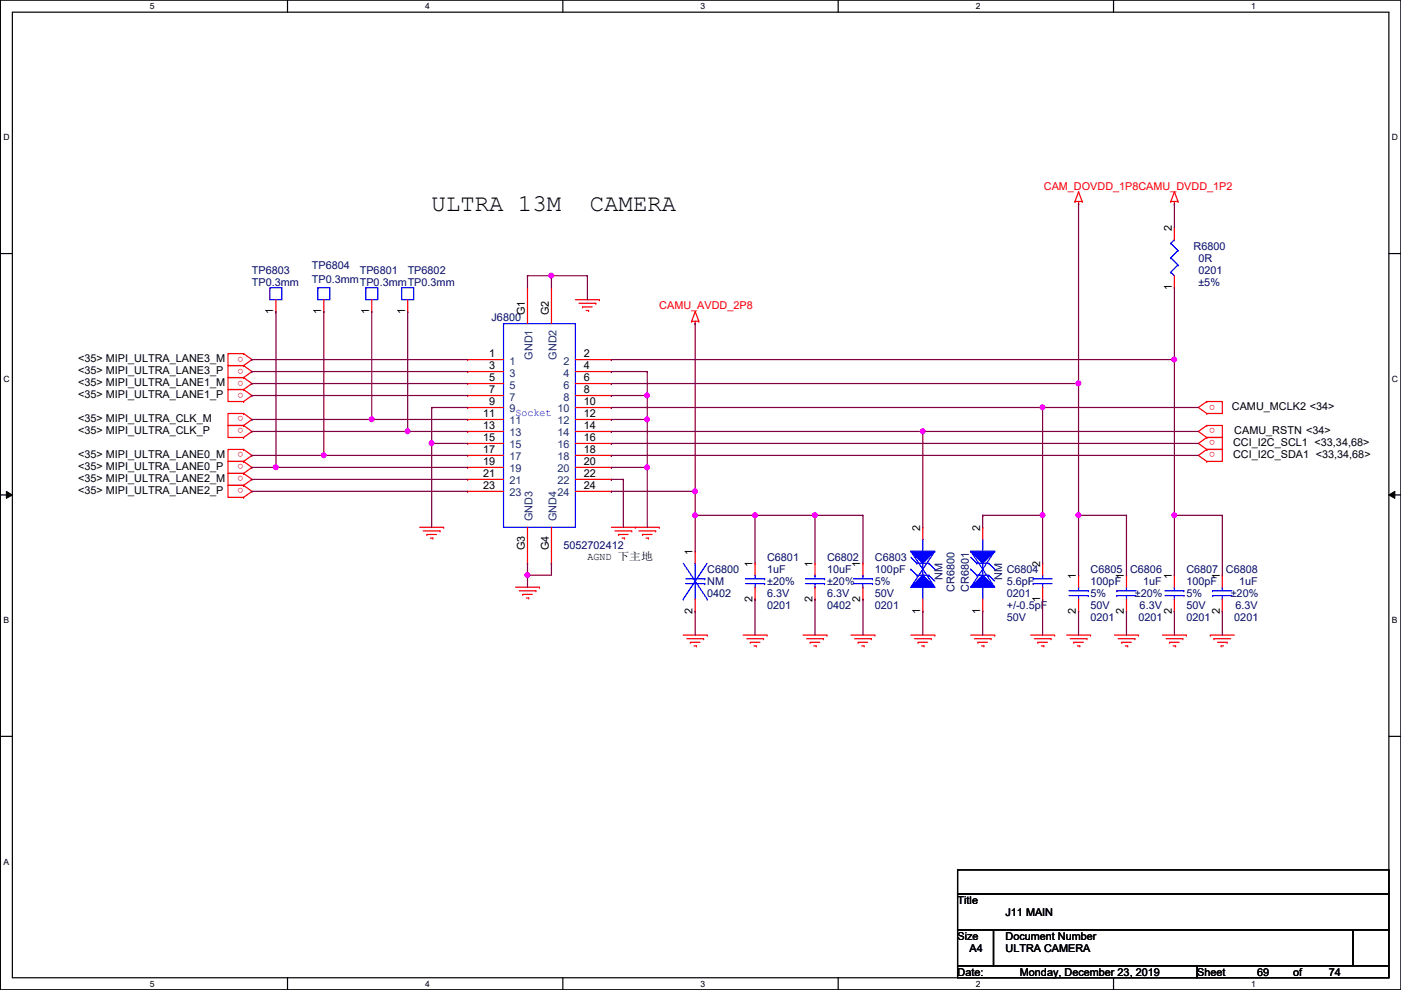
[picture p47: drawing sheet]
<svg xmlns="http://www.w3.org/2000/svg" width="297mm" height="210mm" viewBox="0 0 297 210" stroke-linecap="round" stroke-linejoin="round" font-family="sans-serif">
<defs><g id="words">
<g font-size="5.1">
<text x="91.5" y="44.7">ULTRA 13M</text>
<text x="125.1" y="44.7">CAMERA</text>
</g>
<g font-size="2.3" fill="#f00">
<text x="221.3" y="40.2">CAM_DOVDD_1P8CAMU_DVDD_1P2</text>
<text x="139.8" y="65.6">CAMU_AVDD_2P8</text>
<text x="51.6" y="75.6" transform="rotate(180 51.6 75.6)">o</text>
<text x="51.6" y="80.7" transform="rotate(180 51.6 80.7)">o</text>
<text x="51.6" y="83.2" transform="rotate(180 51.6 83.2)">o</text>
<text x="51.6" y="78.1" transform="rotate(180 51.6 78.1)">o</text>
<text x="51.6" y="88.3" transform="rotate(180 51.6 88.3)">o</text>
<text x="257.6" y="85.8" transform="rotate(180 257.6 85.8)">o</text>
<text x="51.6" y="95.9" transform="rotate(180 51.6 95.9)">o</text>
<text x="51.6" y="90.8" transform="rotate(180 51.6 90.8)">o</text>
<text x="257.6" y="95.9" transform="rotate(180 257.6 95.9)">o</text>
<text x="257.6" y="93.4" transform="rotate(180 257.6 93.4)">o</text>
<text x="257.6" y="90.8" transform="rotate(180 257.6 90.8)">o</text>
<text x="51.6" y="98.5" transform="rotate(180 51.6 98.5)">o</text>
<text x="51.6" y="101" transform="rotate(180 51.6 101)">o</text>
<text x="51.6" y="103.5" transform="rotate(180 51.6 103.5)">o</text>
</g>
<g font-size="2.3">
<text x="248.4" y="49.1" transform="rotate(-90 248.4 49.1)">2</text>
<text x="248.4" y="61.5" transform="rotate(-90 248.4 61.5)">1</text>
<text x="57.9" y="66.6" transform="rotate(-90 57.9 66.6)">1</text>
<text x="68.1" y="66.6" transform="rotate(-90 68.1 66.6)">1</text>
<text x="78.3" y="66.6" transform="rotate(-90 78.3 66.6)">1</text>
<text x="85.9" y="66.6" transform="rotate(-90 85.9 66.6)">1</text>
<text x="111.3" y="66.8" transform="rotate(-90 111.3 66.8)">G1</text>
<text x="116.4" y="66.8" transform="rotate(-90 116.4 66.8)">G2</text>
<text x="16.6" y="76.8">&lt;35&gt; MIPI_ULTRA_LANE3_M</text>
<text x="103.7" y="75.7">1</text>
<text x="123.8" y="75.7">2</text>
<text x="16.6" y="79.3">&lt;35&gt; MIPI_ULTRA_LANE3_P</text>
<text x="16.6" y="81.9">&lt;35&gt; MIPI_ULTRA_LANE1_M</text>
<text x="103.7" y="78.2">3</text>
<text x="103.7" y="80.8">5</text>
<text x="103.7" y="83.3">7</text>
<text x="123.8" y="78.2">4</text>
<text x="123.8" y="80.8">6</text>
<text x="123.8" y="83.3">8</text>
<text x="16.6" y="84.4">&lt;35&gt; MIPI_ULTRA_LANE1_P</text>
<text x="16.6" y="89.5">&lt;35&gt; MIPI_ULTRA_CLK_M</text>
<text x="102.4" y="88.4">11</text>
<text x="103.7" y="85.9">9</text>
<text x="123.8" y="85.9">10</text>
<text x="123.8" y="88.4">12</text>
<text x="261.2" y="87">CAMU_MCLK2 &lt;34&gt;</text>
<text x="16.6" y="92">&lt;35&gt; MIPI_ULTRA_CLK_P</text>
<text x="102.4" y="90.9">13</text>
<text x="102.4" y="93.5">15</text>
<text x="123.8" y="90.9">14</text>
<text x="123.8" y="93.5">16</text>
<text x="261.4" y="94.6">CCI_I2C_SCL1 &lt;33,34,68&gt;</text>
<text x="261.7" y="92">CAMU_RSTN &lt;34&gt;</text>
<text x="16.6" y="99.7">&lt;35&gt; MIPI_ULTRA_LANE0_P</text>
<text x="16.6" y="97.1">&lt;35&gt; MIPI_ULTRA_LANE0_M</text>
<text x="102.4" y="96">17</text>
<text x="102.4" y="98.5">19</text>
<text x="102.4" y="101.1">21</text>
<text x="123.8" y="96">18</text>
<text x="123.8" y="98.5">20</text>
<text x="123.8" y="101.1">22</text>
<text x="261.4" y="97.1">CCI_I2C_SDA1 &lt;33,34,68&gt;</text>
<text x="16.6" y="102.2">&lt;35&gt; MIPI_ULTRA_LANE2_M</text>
<text x="16.6" y="104.7">&lt;35&gt; MIPI_ULTRA_LANE2_P</text>
<text x="102.4" y="103.6">23</text>
<text x="123.8" y="103.6">24</text>
<text x="195.1" y="112.6" transform="rotate(-90 195.1 112.6)">2</text>
<text x="207.8" y="112.6" transform="rotate(-90 207.8 112.6)">2</text>
<text x="111.3" y="116.6" transform="rotate(-90 111.3 116.6)">G3</text>
<text x="116.4" y="116.6" transform="rotate(-90 116.4 116.6)">G4</text>
<text x="124.5" y="118.7">AGND 下下下</text>
<text x="146.8" y="117.6" transform="rotate(-90 146.8 117.6)">1</text>
<text x="159.5" y="120.2" transform="rotate(-90 159.5 120.2)">1</text>
<text x="172.2" y="120.2" transform="rotate(-90 172.2 120.2)">1</text>
<text x="182.4" y="120.2" transform="rotate(-90 182.4 120.2)">1</text>
<text x="220.5" y="120.2" transform="rotate(-90 220.5 120.2)">2</text>
<text x="228.1" y="122.7" transform="rotate(-90 228.1 122.7)">1</text>
<text x="238.3" y="122.7" transform="rotate(-90 238.3 122.7)">1</text>
<text x="248.4" y="122.7" transform="rotate(-90 248.4 122.7)">1</text>
<text x="258.6" y="122.7" transform="rotate(-90 258.6 122.7)">1</text>
<text x="146.8" y="130.1" transform="rotate(-90 146.8 130.1)">2</text>
<text x="159.5" y="127.5" transform="rotate(-90 159.5 127.5)">2</text>
<text x="172.2" y="127.5" transform="rotate(-90 172.2 127.5)">2</text>
<text x="182.4" y="127.5" transform="rotate(-90 182.4 127.5)">2</text>
<text x="195.1" y="130.1" transform="rotate(-90 195.1 130.1)">1</text>
<text x="207.8" y="130.1" transform="rotate(-90 207.8 130.1)">1</text>
<text x="220.5" y="127.5" transform="rotate(-90 220.5 127.5)">1</text>
<text x="228.1" y="130.1" transform="rotate(-90 228.1 130.1)">2</text>
<text x="238.3" y="130.1" transform="rotate(-90 238.3 130.1)">2</text>
<text x="248.4" y="130.1" transform="rotate(-90 248.4 130.1)">2</text>
<text x="258.6" y="130.1" transform="rotate(-90 258.6 130.1)">2</text>
<text x="203" y="191.6">Title</text>
<text x="213.2" y="194.1">J11 MAIN</text>
<text x="203" y="199.2">Size</text>
<text x="205.6" y="201.8">A4</text>
<text x="213.2" y="199.2">Document Number</text>
<text x="213.2" y="201.8">ULTRA CAMERA</text>
<text x="203" y="206.8">Date:</text>
<text x="216.2" y="206.8">Monday, December 23, 2019</text>
<text x="253.8" y="206.8">Sheet</text>
<text x="266.5" y="206.8">69</text>
<text x="274.1" y="206.8">of</text>
<text x="281.8" y="206.8">74</text>
</g>
<g font-size="2.3" fill="#000080">
<text x="253.1" y="52.9">R6800</text>
<text x="53.4" y="58">TP6803</text>
<text x="66.1" y="57">TP6804</text>
<text x="76.3" y="58">TP6801</text>
<text x="86.4" y="58">TP6802</text>
<text x="254.1" y="55.5">0R</text>
<text x="254.1" y="58">0201</text>
<text x="53.4" y="60.5">TP0.3mm</text>
<text x="66.1" y="60">TP0.3mmTP0.3mmTP0.3mm</text>
<text x="254.1" y="60.5">±5%</text>
<text x="104.2" y="68.2">J6800</text>
<text x="119.5" y="116.4">5052702412</text>
<text x="162.6" y="119">C6801</text>
<text x="175.3" y="119">C6802</text>
<text x="185.5" y="119">C6803</text>
<text x="149.9" y="121.5">C6800</text>
<text x="149.9" y="124">NM</text>
<text x="162.6" y="121.5">1uF</text>
<text x="162.6" y="124">±20%</text>
<text x="175.3" y="121.5">10uF</text>
<text x="175.3" y="124">±20%</text>
<text x="185.5" y="121.5">100pF</text>
<text x="185.5" y="124">5%</text>
<text x="199.8" y="123" transform="rotate(-90 199.8 123)">NM</text>
<text x="202.3" y="125.5" transform="rotate(-90 202.3 125.5)">CR6800</text>
<text x="205.4" y="125.5" transform="rotate(-90 205.4 125.5)">CR6801</text>
<text x="212.5" y="123" transform="rotate(-90 212.5 123)">NM</text>
<text x="213.4" y="121.5">C6804</text>
<text x="213.4" y="124">5.6pF</text>
<text x="231.2" y="121.5">C6805</text>
<text x="231.2" y="124">100pF</text>
<text x="239.6" y="121.5">C6806</text>
<text x="242.4" y="124">1uF</text>
<text x="251.5" y="121.5">C6807</text>
<text x="251.5" y="124">100pF</text>
<text x="259.9" y="121.5">C6808</text>
<text x="262.7" y="124">1uF</text>
<text x="149.9" y="126.6">0402</text>
<text x="162.6" y="129.1">0201</text>
<text x="162.6" y="126.6">6.3V</text>
<text x="175.3" y="129.1">0402</text>
<text x="175.3" y="126.6">6.3V</text>
<text x="185.5" y="129.1">0201</text>
<text x="185.5" y="126.6">50V</text>
<text x="213.4" y="126.6">0201</text>
<text x="213.4" y="131.7">50V</text>
<text x="213.4" y="129.1">+/-0.5pF</text>
<text x="231.2" y="131.7">0201</text>
<text x="231.2" y="129.1">50V</text>
<text x="231.2" y="126.6">5%</text>
<text x="240.6" y="126.6">±20%</text>
<text x="241.4" y="131.7">0201</text>
<text x="241.6" y="129.1">6.3V</text>
<text x="251.5" y="131.7">0201</text>
<text x="251.5" y="129.1">50V</text>
<text x="251.5" y="126.6">5%</text>
<text x="260.9" y="126.6">±20%</text>
<text x="261.7" y="131.7">0201</text>
<text x="261.9" y="129.1">6.3V</text>
</g>
<g font-size="2.3" fill="#004080">
<text x="108" y="77.3">1</text>
<text x="112.9" y="76.2" transform="rotate(-90 112.9 76.2)">GND1</text>
<text x="118" y="76.2" transform="rotate(-90 118 76.2)">GND2</text>
<text x="119.5" y="77.3">2</text>
<text x="108" y="79.8">3</text>
<text x="108" y="82.4">5</text>
<text x="119.5" y="79.8">4</text>
<text x="119.5" y="82.4">6</text>
<text x="108" y="84.9">7</text>
<text x="108" y="87.5">9</text>
<text x="108" y="90">11</text>
<text x="118.2" y="87.5">10</text>
<text x="118.2" y="90">12</text>
<text x="119.5" y="84.9">8</text>
<text x="108" y="95.1">15</text>
<text x="108" y="92.5">13</text>
<text x="118.2" y="92.5">14</text>
<text x="118.2" y="95.1">16</text>
<text x="108" y="97.6">17</text>
<text x="108" y="100.2">19</text>
<text x="118.2" y="97.6">18</text>
<text x="118.2" y="100.2">20</text>
<text x="108" y="102.7">21</text>
<text x="108" y="105.2">23</text>
<text x="118.2" y="102.7">22</text>
<text x="118.2" y="105.2">24</text>
<text x="112.9" y="110.5" transform="rotate(-90 112.9 110.5)">GND3</text>
<text x="118" y="110.5" transform="rotate(-90 118 110.5)">GND4</text>
</g>
<text font-size="2.3" fill="#00f" x="109.3" y="88.3">Socket</text>
<g font-size="1.8">
<text x="31.8" y="1.9">5</text>
<text x="90.1" y="1.9">4</text>
<text x="148.5" y="1.9">3</text>
<text x="206.9" y="1.9">2</text>
<text x="265.3" y="1.9">1</text>
<text x=".7" y="29.8">D</text>
<text x="295.1" y="29.8">D</text>
<text x=".7" y="80.9">C</text>
<text x="295.1" y="80.9">C</text>
<text x=".7" y="132.1">B</text>
<text x="295.1" y="132.1">B</text>
<text x=".7" y="183.3">A</text>
<text x="31.8" y="209.2">5</text>
<text x="90.1" y="209.2">4</text>
<text x="148.5" y="209.2">3</text>
<text x="206.9" y="209.2">2</text>
<text x="265.3" y="209.2">1</text>
</g>
</g></defs>
<path d="M.1 0h296.9v209.8h-296.9zM2.6 2.6h291.9v204.7h-291.9z" fill="none" stroke="#000" stroke-width=".25"/>
<g fill="#fff">
<path d="M31.8 .3h1v2h-1z"/>
<path d="M31.8 207.6h1v1.9h-1z"/>
</g>
<path d="M61 0v2.6M61 207.3v2.5" fill="none" stroke="#000" stroke-width=".25"/>
<g fill="#fff">
<path d="M90.1 .3h1v2h-1z"/>
<path d="M90.1 207.6h1v1.9h-1z"/>
</g>
<path d="M119.3 0v2.6M119.3 207.3v2.5" fill="none" stroke="#000" stroke-width=".25"/>
<g fill="#fff">
<path d="M148.5 .3h1v2h-1z"/>
<path d="M148.5 207.6h1v1.9h-1z"/>
</g>
<path d="M177.7 0v2.6M177.7 207.3v2.5" fill="none" stroke="#000" stroke-width=".25"/>
<g fill="#fff">
<path d="M206.9 .3h1v2h-1z"/>
<path d="M206.9 207.6h1v1.9h-1z"/>
</g>
<path d="M236.1 0v2.6M236.1 207.3v2.5" fill="none" stroke="#000" stroke-width=".25"/>
<g fill="#fff">
<path d="M265.3 .3h.9v2h-.9z"/>
<path d="M265.3 207.6h.9v1.9h-.9z"/>
<path d="M.7 28.2h1.3v1.9h-1.3z"/>
<path d="M295.1 28.2h1.3v1.9h-1.3z"/>
<path d="M.7 79.3h1.3v2h-1.3z"/>
<path d="M295.1 79.3h1.3v2h-1.3z"/>
</g>
<path d="M.1 53.8h2.5M294.5 53.8h2.5" fill="none" stroke="#000" stroke-width=".25"/>
<g fill="#fff">
<path d="M.7 130.5h1.2v2h-1.2z"/>
<path d="M295.1 130.5h1.2v2h-1.2z"/>
</g>
<path d="M.1 104.9h2.5M294.5 104.9h2.5" fill="none" stroke="#000" stroke-width=".25"/>
<path d="M1.4 104.2l1.2 .7-1.2 .8zM294.5 104.9l1.2-.7v1.5z" fill="#000"/>
<path d="M1.4 104.2l1.2 .7-1.2 .8zM294.5 104.9l1.2-.7v1.5z" fill="none" stroke="#000" stroke-width=".21"/>
<path d="M.7 181.7h1.2v2h-1.2z" fill="#fff"/>
<path d="M.1 156.1h2.5M294.5 156.1h2.5M203 184.4h91.5v5.1h-91.5zM203 189.5h91.5v7.6h-91.5zM203 197.1h7.6v7.7h-7.6zM210.6 197.1h76.2v7.7h-76.2zM286.8 197.1h7.7v7.7h-7.7zM203 204.8h50.8v2.5h-50.8zM253.8 204.8h40.7v2.5h-40.7z" fill="none" stroke="#000" stroke-width=".25"/>
<g fill="none" stroke="#f00" stroke-width=".25">
<path d="M227.9 42.7h.1M227.9 42.7h1.5M228.7 43.2h.1M228.7 40.7h.1M228.7 42.7v.5M228.7 40.7l.7 2M228.7 40.7l-.8 2M229.4 42.7h.1M248.2 42.7h.1M248.2 42.7h1.6M249 43.2h.1M249 40.7h.1"/>
<path d="M249 42.7v.5M249 40.7l-.8 2M249 40.7l.8 2M249.8 42.7h.1M51.6 77.5h.1M51.6 75h.1M51.6 75h-3.3v2.5h3.3M51.6 77.5h-3.3v2.6h3.3M51.6 75l1.8 1.2-1.8 1.3M51.6 77.5l1.8 1.3-1.8 1.3M122 63.5h5.1M122.8 64.3h3.5"/>
<path d="M123.5 65.1h.1M123.5 65.1h2.1M124.3 65.8h.5M124.8 65.8h.1M126.3 64.3h.1M127.1 63.5h.1M146.6 68.1h.1M146.6 68.1h1.6M147.4 68.6h.1M147.4 66.1h.1M147.4 68.1v.5M147.4 66.1l-.8 2"/>
<path d="M147.4 66.1l.8 2M148.2 68.1h.1M51.6 80.1h.1M51.6 82.6h.1M51.6 80.1h-3.3v2.5h3.3M51.6 85.1h.1M51.6 82.6h-3.3v2.5h3.3M51.6 90.2h.1M51.6 87.7h.1M51.6 87.7h-3.3v2.5h3.3M51.6 92.8h.1M51.6 90.2h-3.3v2.6h3.3"/>
<path d="M51.6 97.8h.1M51.6 97.8h-3.3v2.6h3.3M51.6 95.3h.1M51.6 95.3h-3.3v2.5h3.3M51.6 80.1l1.8 1.2-1.8 1.3M51.6 82.6l1.8 1.3-1.8 1.2M51.6 87.7l1.8 1.2-1.8 1.3M51.6 90.2l1.8 1.3-1.8 1.3M51.6 97.8l1.8 1.3-1.8 1.3M51.6 95.3l1.8 1.3-1.8 1.2M255.9 87.7h.1M255.9 85.1h.1"/>
<path d="M255.9 85.1h3.3v2.6h-3.3M255.9 92.8h.1M255.9 90.2h.1M255.9 90.2h3.3v2.6h-3.3M255.9 97.8h.1M255.9 95.3h.1M255.9 95.3h3.3v2.5h-3.3M255.9 92.8h3.3v2.5h-3.3M255.9 85.1l-1.8 1.3 1.8 1.3M255.9 90.2l-1.8 1.3 1.8 1.3M255.9 95.3l-1.8 1.3 1.8 1.2M255.9 92.8l-1.8 1.2 1.8 1.3"/>
<path d="M51.6 100.4h.1M51.6 102.9h.1M51.6 100.4h-3.3v2.5h3.3M51.6 105.5h.1M51.6 102.9h-3.3v2.6h3.3M51.6 100.4l1.8 1.2-1.8 1.3M51.6 102.9l1.8 1.3-1.8 1.3M89 111.8h5.1M89.7 112.6h3.6M90.5 113.3h.1M90.5 113.3h2M91.3 114.1h.5"/>
<path d="M91.8 114.1h.1M93.3 112.6h.1M94.1 111.8h.1M129.6 111.8h10.2M130.4 112.6h3.5M131.1 113.3h.1M131.1 113.3h2.1M131.9 114.1h.5M132.4 114.1h.1M133.9 112.6h.1M134.7 111.8h.1M135.5 112.6h3.5"/>
<path d="M136.2 113.3h.1M136.2 113.3h2.1M137 114.1h.5M137.5 114.1h.1M139 112.6h.1M139.8 111.8h.1M172.8 119.4h.1M172.8 119.4v2.6M109.3 124.5h5.1M110.1 125.3h3.5M110.8 126h.1M110.8 126h2.1"/>
<path d="M111.6 126.8h.5M112.1 126.8h.1M113.6 125.3h.1M114.4 124.5h.1M144.9 134.7h5M145.6 135.4h3.6M146.4 136.2h.1M146.4 136.2h2M147.1 136.9h.6M147.7 136.9h.1M149.2 135.4h.1M149.9 134.7h.1"/>
<path d="M157.6 134.7h5M158.3 135.4h3.6M159.1 136.2h.1M159.1 136.2h2M159.8 136.9h.6M160.4 136.9h.1M161.9 135.4h.1M162.6 134.7h.1M170.3 134.7h5M171 135.4h3.6M171.8 136.2h.1M171.8 136.2h2"/>
<path d="M172.5 136.9h.6M172.8 127h.1M172.8 124.5v2.5M173.1 136.9h.1M174.6 135.4h.1M175.3 134.7h.1M180.4 134.7h5.1M181.2 135.4h3.5M181.9 136.2h.1M181.9 136.2h2.1M182.7 136.9h.5M183.2 136.9h.1"/>
<path d="M184.7 135.4h.1M185.5 134.7h.1M193.1 134.7h5.1M193.9 135.4h3.5M194.6 136.2h.1M194.6 136.2h2.1M195.4 136.9h.5M195.9 136.9h.1M197.4 135.4h.1M198.2 134.7h.1M205.8 134.7h5.1M206.6 135.4h3.5"/>
<path d="M207.3 136.2h.1M207.3 136.2h2.1M208.1 136.9h.5M208.6 136.9h.1M210.1 135.4h.1M210.9 134.7h.1M218.5 134.7h5.1M219.3 135.4h3.5M220 136.2h.1M220 136.2h2.1M220.8 136.9h.5M221.3 136.9h.1"/>
<path d="M222.8 135.4h.1M223.6 134.7h.1M226.1 134.7h5.1M226.9 135.4h3.6M227.7 136.2h.1M227.7 136.2h2M228.4 136.9h.5M228.9 136.9h.1M230.5 135.4h.1M231.2 134.7h.1M236.3 134.7h5.1M237.1 135.4h3.5"/>
<path d="M237.8 136.2h.1M237.8 136.2h2.1M238.6 136.9h.5M239.1 136.9h.1M240.6 135.4h.1M241.4 134.7h.1M246.5 134.7h5M247.2 135.4h3.6M248 136.2h.1M248 136.2h2M248.7 136.9h.6M249.3 136.9h.1"/>
<path d="M250.8 135.4h.1M251.5 134.7h.1M256.6 134.7h.1M256.6 134.7h5.1M257.4 135.4h.1M257.4 135.4h3.5M258.1 136.2h2.1M258.9 136.9h.1M258.9 136.9h.5M260.2 136.2h.1"/>
</g>
<path d="M170.8 122.7h4M170.8 123.7h4M172.8 122h.1M172.8 124.5h.1M172.8 122v.7M172.8 123.7v.8M174.8 122.7h.1M174.8 123.7h.1" fill="none" stroke="#00f" stroke-width=".25"/>
<path d="M205.8 124.5l2.6-2.5 2.5 2.5z" fill="#00f"/>
<path d="M208.4 119.4h.1M208.4 119.4v2.6M205.8 124.5l2.6-2.5 2.5 2.5zM205.8 120.7h.1M205.8 120.7l1.3 1.3M207.1 122h.1M207.1 122h2.5M208.4 124.5h.1M208.4 124.5v2.5M209.6 122h.1M209.6 122l1.3 1.2" fill="none" stroke="#00f" stroke-width=".25"/>
<path d="M205.8 116.9h5.1l-2.5 2.5z" fill="#00f"/>
<g fill="none" stroke="#00f" stroke-width=".25">
<path d="M248.2 57.7h.1M248.2 54.7h.1M248.2 51.6h.1M248.2 57.7l.8 .8M248.2 54.7l1.6 1.5M248.2 51.6l1.6 1.5M249 50.8h.1M249 50.8l-.8 .8M249.8 56.2h.1M249.8 53.1h.1M249.8 56.2l-1.6 1.5M249.8 53.1l-1.6 1.6"/>
<path d="M57.2 61h2.6v2.5h-2.6zM67.4 61h2.5v2.5h-2.5zM77.5 61h2.6v2.5h-2.6zM85.2 61h2.5v2.5h-2.5zM106.8 68.6h15.2v43.2h-15.2zM144.9 119.4l5 7.6M147.4 119.4h.1M147.4 119.4v3.3M149.9 119.4l-5 7.6M205.8 116.9h5.1l-2.5 2.5zM205.8 116.9h.1M205.8 118.2l1.3 1.2"/>
<path d="M205.8 116.9l5.1 7.6M207.1 119.4h.1M207.1 119.4h2.5M208.4 114.3h.1M208.4 114.3v2.6M209.6 119.4h.1M209.6 119.4l1.3 1.3M210.9 116.9h.1M210.9 116.9l-5.1 7.6M144.9 127h.1M145.4 122.7h4M145.4 123.7h4"/>
<path d="M147.4 127h.1M147.4 123.7v3.3M149.4 122.7h.1M149.4 123.7h.1M149.9 127h.1M180.9 122.7h4.1M180.9 123.7h4.1M183 122h.1M183 124.5h.1M183 122v.7M183 123.7v.8M185 122.7h.1"/>
<path d="M185 123.7h.1M210.9 120.7h.1M219 123.7h.1M219 122.7h.1M219 122.7h4.1M219 123.7h4.1M221.1 124.5h.1M221.1 122h.1M221.1 122v.7M221.1 123.7v.8M226.6 125.3h4.1M226.6 126.3h4.1"/>
<path d="M228.7 124.5h.1M228.7 127h.1M228.7 124.5v.8M228.7 126.3v.7M230.7 125.3h.1M230.7 126.3h.1M236.8 125.3h.1M236.8 126.3h.1M236.8 125.3h4.1M236.8 126.3h4.1M238.8 124.5h.1M238.8 127h.1"/>
<path d="M238.8 124.5v.8M238.8 126.3v.7M247 125.3h4M247 126.3h4M249 124.5h.1M249 127h.1M249 124.5v.8M249 126.3v.7M251 125.3h.1M251 126.3h.1"/>
</g>
<g fill="none" stroke="#f00" stroke-width=".25">
<path d="M249 48.3h.1M249 48.3v2.5M249 58.5v2.5M58.5 66.1h.1M58.5 63.5v2.6M68.7 66.1h.1M68.7 63.5v2.6M78.8 66.1h.1M78.8 63.5v2.6M86.4 66.1h.1M86.4 63.5v2.6M99.1 76.2h.1"/>
<path d="M99.1 78.8h.1M99.1 76.2h7.7M99.1 78.8h7.7M111.8 61h.1M111.8 61v7.6M116.9 61h.1M116.9 61v7.6M122 76.2h7.6M122 78.8h7.6M129.6 76.2h.1M129.6 78.8h.1M249 61h.1"/>
<path d="M99.1 99.1h.1M99.1 99.1h7.7M99.1 81.3h.1M99.1 83.9h.1M99.1 86.4h.1M99.1 88.9h.1M99.1 91.5h.1M99.1 94h.1M99.1 96.6h.1M99.1 81.3h7.7M99.1 83.9h7.7M99.1 86.4h7.7"/>
<path d="M99.1 88.9h7.7M99.1 91.5h7.7M99.1 94h7.7M99.1 96.6h7.7M122 96.6h7.6M122 99.1h7.6M122 81.3h7.6M122 83.9h7.6M122 86.4h7.6M122 88.9h7.6M122 91.5h7.6M122 94h7.6"/>
<path d="M129.6 96.6h.1M129.6 99.1h.1M129.6 81.3h.1M129.6 83.9h.1M129.6 86.4h.1M129.6 88.9h.1M129.6 91.5h.1M129.6 94h.1M99.1 101.6h.1M99.1 104.2h.1M99.1 101.6h7.7M99.1 104.2h7.7"/>
<path d="M111.8 119.4h.1M111.8 111.8v7.6M116.9 119.4h.1M116.9 111.8v7.6M122 101.6h7.6M122 104.2h7.6M129.6 101.6h.1M129.6 104.2h.1M147.4 116.9h.1M147.4 116.9v2.5M183 119.4h.1M183 119.4v2.6"/>
<path d="M208.4 111.8h.1M208.4 111.8v2.5M221.1 119.4h.1M221.1 119.4v2.6M147.4 129.6h.1M147.4 127v2.6M183 127h.1M183 124.5v2.5M208.4 129.6h.1M208.4 127v2.6M221.1 127h.1M221.1 124.5v2.5"/>
<path d="M228.7 122h.1M228.7 129.6h.1M228.7 122v2.5M228.7 127v2.6M238.8 122h.1M238.8 129.6h.1M238.8 122v2.5M238.8 127v2.6M249 122h.1M249 129.6h.1M249 122v2.5M249 127v2.6"/>
</g>
<path d="M193.1 124.5l2.6-2.5 2.5 2.5z" fill="#00f"/>
<path d="M195.7 119.4h.1M195.7 119.4v2.6M193.1 124.5l2.6-2.5 2.5 2.5zM193.1 120.7h.1M193.1 120.7l1.3 1.3M194.4 122h.1M194.4 122h2.5M195.7 124.5h.1M195.7 124.5v2.5M196.9 122h.1M196.9 122l1.3 1.2" fill="none" stroke="#00f" stroke-width=".25"/>
<path d="M193.1 116.9h5.1l-2.5 2.5z" fill="#00f"/>
<g fill="none" stroke="#00f" stroke-width=".25">
<path d="M193.1 116.9h5.1l-2.5 2.5zM193.1 116.9h.1M193.1 118.1l1.3 1.3M193.1 116.9l5.1 7.6M194.4 119.4h.1M194.4 119.4h2.5M195.7 114.3h.1M195.7 114.3v2.6M196.9 119.4h.1M196.9 119.4l1.3 1.3M198.2 116.9h.1M198.2 116.9l-5.1 7.6"/>
<path d="M158.1 122.7h4M158.1 123.7h4M160.1 122h.1M160.1 124.5h.1M160.1 122v.7M160.1 123.7v.8M162.1 122.7h.1M162.1 123.7h.1M198.2 120.7h.1M257.1 125.3h.1M257.1 126.3h.1M257.1 125.3h4.1"/>
<path d="M257.1 126.3h4.1M259.2 124.5h.1M259.2 127h.1M259.2 124.5v.8M259.2 126.3v.7"/>
</g>
<path d="M160.1 119.4h.1M160.1 119.4v2.6M195.7 111.8h.1M195.7 111.8v2.5M160.1 127h.1M160.1 124.5v2.5M195.7 129.6h.1M195.7 127v2.6M259.2 122h.1M259.2 129.6h.1M259.2 122v2.5M259.2 127v2.6" fill="none" stroke="#f00" stroke-width=".25"/>
<g fill="none" stroke="#800040" stroke-width=".25">
<path d="M53.4 76.2h.1M53.4 78.8h.1M53.4 76.2h45.7M53.4 78.8h45.7M53.4 81.3h.1M53.4 83.9h.1M53.4 81.3h45.7M53.4 83.9h45.7M91.5 86.4h.1M91.5 94h.1M91.5 86.4h7.6M91.5 86.4v25.4"/>
<path d="M91.5 94h7.6"/>
</g>
<circle cx="91.5" cy="94" r=".49" fill="#f0f"/>
<circle cx="91.5" cy="94" r=".49" fill="none" stroke="#f0f" stroke-width=".25"/>
<path d="M78.8 66.1h.1M78.8 66.1v22.8h-25.4M86.4 66.1h.1M86.4 66.1v25.4M53.4 88.9h.1" fill="none" stroke="#800040" stroke-width=".25"/>
<circle cx="78.8" cy="88.9" r=".49" fill="#f0f"/>
<circle cx="78.8" cy="88.9" r=".49" fill="none" stroke="#f0f" stroke-width=".25"/>
<path d="M53.4 91.5h.1M53.4 91.5h33M78.8 88.9h.1M78.8 88.9h20.3" fill="none" stroke="#800040" stroke-width=".25"/>
<circle cx="86.4" cy="91.5" r=".49" fill="#f0f"/>
<circle cx="86.4" cy="91.5" r=".49" fill="none" stroke="#f0f" stroke-width=".25"/>
<path d="M58.5 66.1h.1M58.5 66.1v33M68.7 66.1h.1M68.7 66.1v30.5M53.4 96.6h.1M53.4 96.6h45.7M68.7 96.6h.1M86.4 91.5h.1M86.4 91.5h12.7" fill="none" stroke="#800040" stroke-width=".25"/>
<circle cx="68.6" cy="96.5" r=".49" fill="#f0f"/>
<circle cx="68.6" cy="96.5" r=".49" fill="none" stroke="#f0f" stroke-width=".25"/>
<path d="M53.4 99.1h.1M53.4 99.1h45.7M58.5 99.1h.1" fill="none" stroke="#800040" stroke-width=".25"/>
<circle cx="58.5" cy="99.1" r=".49" fill="#f0f"/>
<circle cx="58.5" cy="99.1" r=".49" fill="none" stroke="#f0f" stroke-width=".25"/>
<g fill="none" stroke="#800040" stroke-width=".25">
<path d="M249 43.2h.1M249 43.2v5.1M129.6 76.2h.1M129.6 76.2h119.4M249 61h.1M249 76.2h.1M249 61v61M53.4 101.6h.1M53.4 104.2h.1M53.4 101.6h45.7M53.4 104.2h45.7M249 109.3h.1"/>
<path d="M249 109.3h10.2M259.2 109.3h.1M259.2 109.3v12.7M249 129.6h.1M249 129.6v5.1M259.2 129.6h.1M259.2 129.6v5.1"/>
</g>
<circle cx="249" cy="109.2" r=".49" fill="#f0f"/>
<circle cx="249" cy="109.2" r=".49" fill="none" stroke="#f0f" stroke-width=".25"/>
<circle cx="249" cy="76.2" r=".49" fill="#f0f"/>
<circle cx="249" cy="76.2" r=".49" fill="none" stroke="#f0f" stroke-width=".25"/>
<path d="M129.6 78.8h.1M129.6 78.8h7.6M137.2 78.8h.1M137.2 78.8v5.1" fill="none" stroke="#800040" stroke-width=".25"/>
<circle cx="137.2" cy="83.8" r=".49" fill="#f0f"/>
<circle cx="137.2" cy="83.8" r=".49" fill="none" stroke="#f0f" stroke-width=".25"/>
<path d="M129.6 83.9h.1M129.6 88.9h.1M129.6 83.9h7.6M129.6 88.9h7.6M137.2 83.9h.1M137.2 88.9h.1M137.2 83.9v15.2" fill="none" stroke="#800040" stroke-width=".25"/>
<circle cx="137.2" cy="88.9" r=".49" fill="#f0f"/>
<circle cx="137.2" cy="88.9" r=".49" fill="none" stroke="#f0f" stroke-width=".25"/>
<path d="M129.6 99.1h.1M129.6 99.1h7.6M137.2 99.1h.1M137.2 99.1v12.7" fill="none" stroke="#800040" stroke-width=".25"/>
<circle cx="137.2" cy="99.1" r=".49" fill="#f0f"/>
<circle cx="137.2" cy="99.1" r=".49" fill="none" stroke="#f0f" stroke-width=".25"/>
<g fill="none" stroke="#800040" stroke-width=".25">
<path d="M228.7 43.2h.1M228.7 43.2v78.8M129.6 81.3h.1M129.6 81.3h99.1M228.7 81.3h.1M228.7 109.3h.1M228.7 109.3h10.1M238.8 109.3h.1M238.8 109.3v12.7M228.7 129.6h.1M228.7 129.6v5.1M238.8 129.6h.1"/>
<path d="M238.8 129.6v5.1"/>
</g>
<circle cx="228.6" cy="109.2" r=".49" fill="#f0f"/>
<circle cx="228.6" cy="109.2" r=".49" fill="none" stroke="#f0f" stroke-width=".25"/>
<circle cx="228.6" cy="81.3" r=".49" fill="#f0f"/>
<circle cx="228.6" cy="81.3" r=".49" fill="none" stroke="#f0f" stroke-width=".25"/>
<path d="M129.6 86.4h.1M129.6 86.4h91.5M221.1 86.4h.1M221.1 86.4v22.9" fill="none" stroke="#800040" stroke-width=".25"/>
<circle cx="221" cy="109.2" r=".49" fill="#f0f"/>
<circle cx="221" cy="109.2" r=".49" fill="none" stroke="#f0f" stroke-width=".25"/>
<circle cx="221" cy="86.4" r=".49" fill="#f0f"/>
<circle cx="221" cy="86.4" r=".49" fill="none" stroke="#f0f" stroke-width=".25"/>
<path d="M129.6 91.5h.1M129.6 91.5h66.1M221.1 86.4h.1M221.1 86.4h33M221.1 109.3h.1M221.1 109.3v10.1M208.4 129.6h.1M208.4 129.6v5.1M221.1 127h.1M221.1 127v7.7" fill="none" stroke="#800040" stroke-width=".25"/>
<circle cx="195.6" cy="91.5" r=".49" fill="#f0f"/>
<circle cx="195.6" cy="91.5" r=".49" fill="none" stroke="#f0f" stroke-width=".25"/>
<g fill="none" stroke="#800040" stroke-width=".25">
<path d="M129.6 94h.1M129.6 96.6h.1M129.6 94h124.5M129.6 96.6h124.5M195.7 91.5h.1M195.7 91.5v20.3M195.7 91.5h58.4M147.4 109.3h.1M147.4 109.3h12.7M147.4 109.3v7.6M208.4 109.3h.1M208.4 109.3h12.7"/>
<path d="M208.4 109.3v2.5M195.7 129.6h.1M195.7 129.6v5.1"/>
</g>
<circle cx="160.1" cy="109.2" r=".49" fill="#f0f"/>
<circle cx="160.1" cy="109.2" r=".49" fill="none" stroke="#f0f" stroke-width=".25"/>
<path d="M160.1 109.3h.1M160.1 109.3v10.1M160.1 109.3h22.9M172.8 109.3h.1" fill="none" stroke="#800040" stroke-width=".25"/>
<circle cx="172.8" cy="109.2" r=".49" fill="#f0f"/>
<circle cx="172.8" cy="109.2" r=".49" fill="none" stroke="#f0f" stroke-width=".25"/>
<g fill="none" stroke="#800040" stroke-width=".25">
<path d="M147.4 68.6h.1M147.4 68.6v40.7M129.6 104.2h.1M129.6 104.2h17.8M147.4 104.2h.1M172.8 109.3h.1M172.8 109.3v10.1M183 109.3h.1M183 109.3v10.1M147.4 129.6h.1M147.4 129.6v5.1M160.1 127h.1"/>
<path d="M160.1 127v7.7M172.8 127h.1M172.8 127v7.7M183 127h.1M183 127v7.7"/>
</g>
<circle cx="147.4" cy="109.2" r=".49" fill="#f0f"/>
<circle cx="147.4" cy="109.2" r=".49" fill="none" stroke="#f0f" stroke-width=".25"/>
<circle cx="147.4" cy="104.2" r=".49" fill="#f0f"/>
<circle cx="147.4" cy="104.2" r=".49" fill="none" stroke="#f0f" stroke-width=".25"/>
<path d="M111.8 58.5h.1M111.8 58.5v2.5M111.8 58.5h5.1" fill="none" stroke="#800040" stroke-width=".25"/>
<circle cx="116.9" cy="58.4" r=".49" fill="#f0f"/>
<circle cx="116.9" cy="58.4" r=".49" fill="none" stroke="#f0f" stroke-width=".25"/>
<path d="M116.9 58.5h.1M116.9 58.5v2.5M116.9 58.5h7.6M124.5 58.5h.1M124.5 58.5v5M111.8 119.4h.1M111.8 119.4v2.6M116.9 119.4h.1M116.9 119.4v2.6h-5.1M111.8 122h.1" fill="none" stroke="#800040" stroke-width=".25"/>
<circle cx="111.8" cy="121.9" r=".49" fill="#f0f"/>
<circle cx="111.8" cy="121.9" r=".49" fill="none" stroke="#f0f" stroke-width=".25"/>
<path d="M129.6 101.6h.1M129.6 101.6h2.6M132.2 101.6h.1M132.2 101.6v10.2M111.8 122h.1M111.8 122v2.5" fill="none" stroke="#800040" stroke-width=".25"/>
<circle cx="91.5" cy="94" r=".49" fill="#f0f"/>
<circle cx="91.5" cy="94" r=".49" fill="none" stroke="#f0f" stroke-width=".25"/>
<circle cx="78.8" cy="88.9" r=".49" fill="#f0f"/>
<circle cx="78.8" cy="88.9" r=".49" fill="none" stroke="#f0f" stroke-width=".25"/>
<circle cx="86.4" cy="91.5" r=".49" fill="#f0f"/>
<circle cx="86.4" cy="91.5" r=".49" fill="none" stroke="#f0f" stroke-width=".25"/>
<circle cx="68.6" cy="96.5" r=".49" fill="#f0f"/>
<circle cx="68.6" cy="96.5" r=".49" fill="none" stroke="#f0f" stroke-width=".25"/>
<circle cx="58.5" cy="99.1" r=".49" fill="#f0f"/>
<circle cx="58.5" cy="99.1" r=".49" fill="none" stroke="#f0f" stroke-width=".25"/>
<circle cx="249" cy="109.2" r=".49" fill="#f0f"/>
<circle cx="249" cy="109.2" r=".49" fill="none" stroke="#f0f" stroke-width=".25"/>
<circle cx="249" cy="76.2" r=".49" fill="#f0f"/>
<circle cx="249" cy="76.2" r=".49" fill="none" stroke="#f0f" stroke-width=".25"/>
<circle cx="137.2" cy="83.8" r=".49" fill="#f0f"/>
<circle cx="137.2" cy="83.8" r=".49" fill="none" stroke="#f0f" stroke-width=".25"/>
<circle cx="137.2" cy="88.9" r=".49" fill="#f0f"/>
<circle cx="137.2" cy="88.9" r=".49" fill="none" stroke="#f0f" stroke-width=".25"/>
<circle cx="137.2" cy="99.1" r=".49" fill="#f0f"/>
<circle cx="137.2" cy="99.1" r=".49" fill="none" stroke="#f0f" stroke-width=".25"/>
<circle cx="228.6" cy="109.2" r=".49" fill="#f0f"/>
<circle cx="228.6" cy="109.2" r=".49" fill="none" stroke="#f0f" stroke-width=".25"/>
<circle cx="228.6" cy="81.3" r=".49" fill="#f0f"/>
<circle cx="228.6" cy="81.3" r=".49" fill="none" stroke="#f0f" stroke-width=".25"/>
<circle cx="221" cy="109.2" r=".49" fill="#f0f"/>
<circle cx="221" cy="109.2" r=".49" fill="none" stroke="#f0f" stroke-width=".25"/>
<circle cx="221" cy="86.4" r=".49" fill="#f0f"/>
<circle cx="221" cy="86.4" r=".49" fill="none" stroke="#f0f" stroke-width=".25"/>
<circle cx="195.6" cy="91.5" r=".49" fill="#f0f"/>
<circle cx="195.6" cy="91.5" r=".49" fill="none" stroke="#f0f" stroke-width=".25"/>
<circle cx="160.1" cy="109.2" r=".49" fill="#f0f"/>
<circle cx="160.1" cy="109.2" r=".49" fill="none" stroke="#f0f" stroke-width=".25"/>
<circle cx="172.8" cy="109.2" r=".49" fill="#f0f"/>
<circle cx="172.8" cy="109.2" r=".49" fill="none" stroke="#f0f" stroke-width=".25"/>
<circle cx="147.4" cy="109.2" r=".49" fill="#f0f"/>
<circle cx="147.4" cy="109.2" r=".49" fill="none" stroke="#f0f" stroke-width=".25"/>
<circle cx="147.4" cy="104.2" r=".49" fill="#f0f"/>
<circle cx="147.4" cy="104.2" r=".49" fill="none" stroke="#f0f" stroke-width=".25"/>
<circle cx="116.9" cy="58.4" r=".49" fill="#f0f"/>
<circle cx="116.9" cy="58.4" r=".49" fill="none" stroke="#f0f" stroke-width=".25"/>
<circle cx="111.8" cy="121.9" r=".49" fill="#f0f"/>
<circle cx="111.8" cy="121.9" r=".49" fill="none" stroke="#f0f" stroke-width=".25"/>
<use href="#words"/>
</svg>
